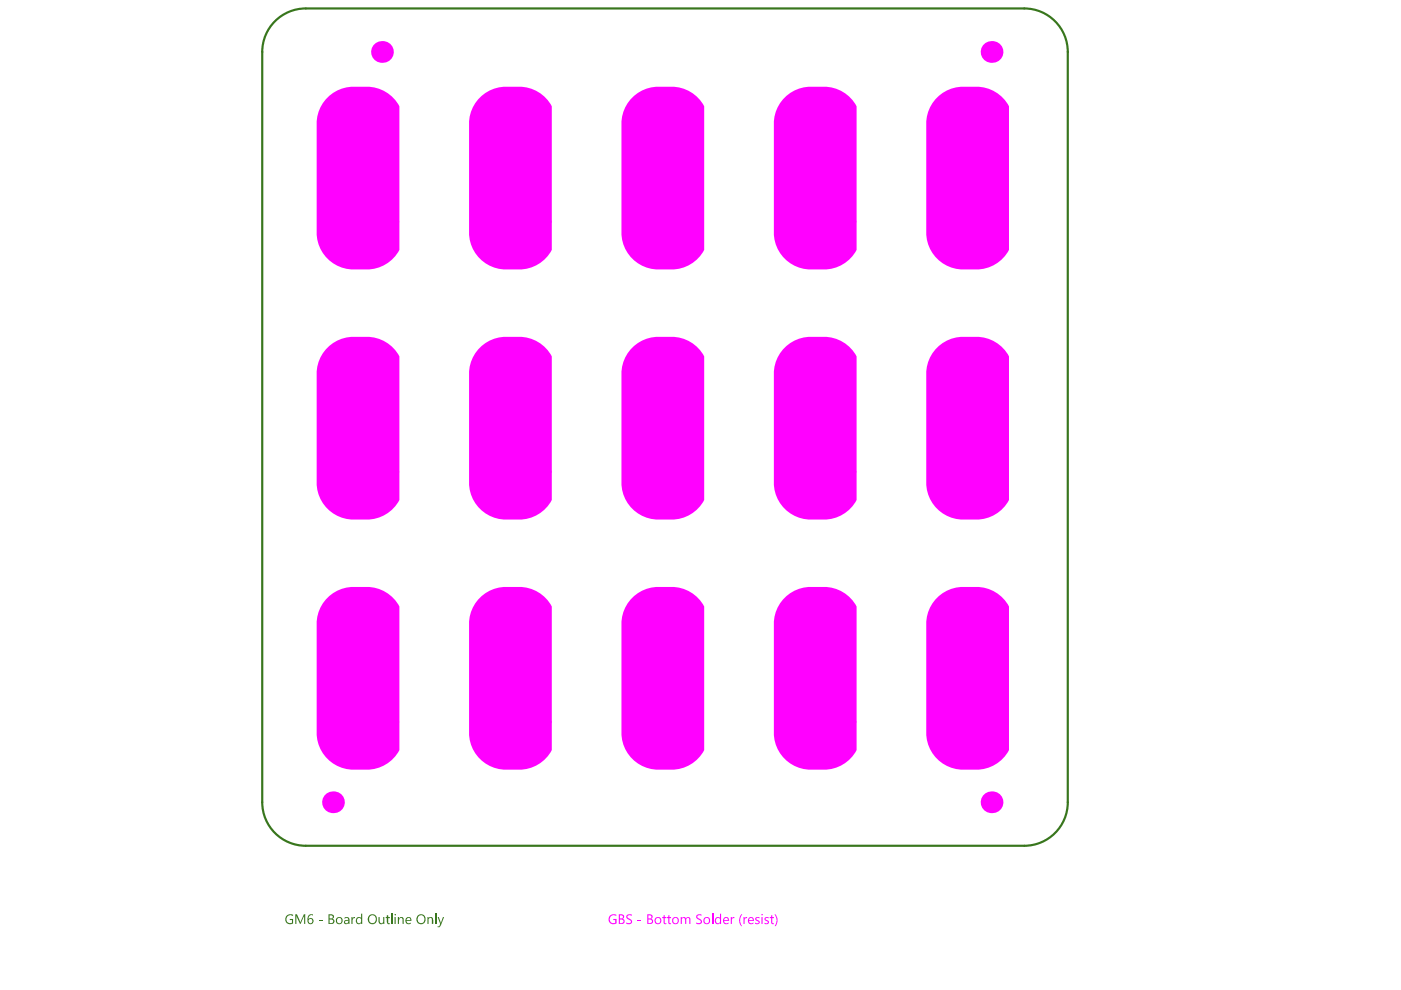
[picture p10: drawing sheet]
<svg xmlns="http://www.w3.org/2000/svg" width="297mm" height="210mm" viewBox="0 0 297 210" stroke-linecap="round" stroke-linejoin="round" font-family="sans-serif">
<path d="M55.6 11v159.1M64.8 1.8h152.4M226.4 11v159.1M64.8 179.3h152.4" fill="none" stroke="#38761d" stroke-width=".46"/>
<g fill="#38761d">
<path d="M60.8 194.1l.5-.3h.6l.2 .2-.1 .2a.84 .84 0 0 0-1.3 .6 .84 .84 0 0 0 1.2 .9v-.6h-.5v-.3h.7v1l-.4 .2-.7-.2a1.19 1.19 0 0 1-.2-1.7z"/>
<path d="M62.6 193.8h.4l.7 1.7 .7-1.7h.3v2.1h-.2v-1.8l-.8 1.8-.9-1.8v1.8h-.2z"/>
<path d="M67.6 195h.8v.2h-.8z"/>
<path d="M74.5 194.4h.2v.4l.2-.3 .4-.1v.3l-.5 .1-.1 1.1h-.2z"/>
<path d="M80.3 194.4h.2v.9a.39 .39 0 0 0 .4 .5 .39 .39 0 0 0 .4-.5v-.9h.2v1.5h-.2v-.2a.54 .54 0 0 1-.7 .2 .54 .54 0 0 1-.3-.6z"/>
<path d="M82 194.1l.3-.1v.4h.4v.3h-.4v1h.4a.31 .31 0 0 1-.4 .2 .31 .31 0 0 1-.2-.4l-.1-.8h-.2v-.3h.2z"/>
<path d="M65.4 194.1a.72 .72 0 0 1 1-.2v.2a.7 .7 0 0 0-1 .8l.1-.1a.65 .65 0 0 1 .9 .3 .65 .65 0 0 1-.5 .9 .65 .65 0 0 1-.7-.7zM65.4 195.3a.45 .45 0 0 0 .9 0 .45 .45 0 0 0-.9 0z"/>
<path d="M69.9 194.1v.6h.3a.33 .33 0 0 0 .4-.3 .33 .33 0 0 0-.4-.3zM69.9 195v.7h.3a.39 .39 0 0 0 .4-.4 .39 .39 0 0 0-.4-.3zM69.6 193.8h.7a.51 .51 0 0 1 .5 .5 .51 .51 0 0 1-.3 .5 .55 .55 0 0 1 .4 .7 .55 .55 0 0 1-.7 .4h-.6z"/>
<path d="M71.4 195.1a.55 .55 0 0 0 1.1 0 .55 .55 0 0 0-1.1 0zM71.2 195.2a.75 .75 0 0 1 1.5 0 .75 .75 0 0 1-1.5 0z"/>
<path d="M73.2 195.4a.36 .36 0 0 0 .3 .4 .36 .36 0 0 0 .4-.4v-.2zM73 194.5h.2a.59 .59 0 0 1 .9 .5v.9h-.2l-.1-.2a.45 .45 0 0 1-.8 .1 .45 .45 0 0 1 .4-.7l.5-.1a.45 .45 0 0 0-.4-.4 .45 .45 0 0 0-.5 .2z"/>
<path d="M75.6 194.6l.1-.1a.56 .56 0 0 1 .9 .2v-1h.2v2.2h-.2l-.1-.2a.68 .68 0 0 1-1 0 .68 .68 0 0 1 .1-1zM75.7 194.8v.2a.47 .47 0 0 0 .3 .7 .47 .47 0 0 0 .6-.4v-.3a.43 .43 0 0 0-.4-.4 .43 .43 0 0 0-.5 .2z"/>
<path d="M78.4 194.3l-.1 .7a.74 .74 0 0 0 .9 .7 .74 .74 0 0 0 .5-1l-.4-.6h-.6zM77.9 194.9a1.05 1.05 0 0 1 2.1 0 1.05 1.05 0 0 1-2.1 0z"/>
</g>
<path d="M83.1 193.7v2.2" fill="none" stroke="#38761d" stroke-width=".23"/>
<g fill="#38761d">
<path d="M84.4 194.4h.2v.3a.52 .52 0 0 1 .6-.3 .52 .52 0 0 1 .4 .6v.9h-.2v-.8a.37 .37 0 0 0-.4-.5 .37 .37 0 0 0-.3 .5l-.1 .8h-.2z"/>
<path d="M90.6 194.4h.3v.3a.52 .52 0 0 1 .6-.3 .52 .52 0 0 1 .4 .6v.9h-.3v-.8a.37 .37 0 0 0-.4-.5 .37 .37 0 0 0-.3 .5v.8h-.3z"/>
<path d="M83.6 193.9a.2 .2 0 0 1 .4 0 .2 .2 0 0 1-.4 0zM83.7 194.4h.2v1.5h-.2z"/>
<path d="M86.2 194.8v.3h.8a.4 .4 0 0 0-.3-.5 .4 .4 0 0 0-.5 .2zM86.1 194.6l.4-.2a.65 .65 0 0 1 .7 .9h-1a.56 .56 0 0 0 .3 .4 .56 .56 0 0 0 .6-.1v.2l-.3 .2a.8 .8 0 0 1-.8-.5 .8 .8 0 0 1 .1-.9z"/>
<path d="M88.7 194.3l-.1 .7a.73 .73 0 0 0 .9 .7 .73 .73 0 0 0 .4-1.1 .71 .71 0 0 0-.5-.5 .71 .71 0 0 0-.7 .2zM88.2 194.9a1.05 1.05 0 0 1 2.1 0 1.05 1.05 0 0 1-2.1 0z"/>
</g>
<path d="M92.4 193.7v2.2" fill="none" stroke="#38761d" stroke-width=".23"/>
<path d="M92.8 194.4h.2l.4 1.3 .5-1.3h.2l-.6 1.8-.3 .4h-.4v-.2h.4l.1-.5z" fill="#38761d"/>
<path d="M64.8 1.8a9.2 9.2 0 0 0-9.2 9.2M217.2 1.8a9.2 9.2 0 0 1 9.2 9.2M55.6 170.1a9.2 9.2 0 0 0 9.2 9.2M226.4 170.1a9.2 9.2 0 0 1-9.2 9.2" fill="none" stroke="#38761d" stroke-width=".46"/>
<g fill="#f0f">
<path d="M129.2 194.3l.6-.5 .8 .1 .1 .3-.8-.1a.84 .84 0 0 0-.6 1.1 .84 .84 0 0 0 1.1 .5v-.6h-.4v-.3h.7v1l-.8 .2a1.06 1.06 0 0 1-.7-1.7z"/>
<path d="M132.8 194.1l.4-.3h.6l.2 .4-.2-.1a.4 .4 0 0 0-.7 .1 .4 .4 0 0 0 .4 .6h.1a.62 .62 0 0 1 .3 .9 .62 .62 0 0 1-.8 .3l-.3-.2v-.3l.2 .2a.47 .47 0 0 0 .6 0 .47 .47 0 0 0 .1-.5l-.5-.3a.63 .63 0 0 1-.4-.8z"/>
<path d="M135.2 195h.7v.2h-.7z"/>
<path d="M140.7 194.1l.2-.1v.4h.4v.3h-.4v1h.4l-.1 .2a.35 .35 0 0 1-.4 0 .35 .35 0 0 1-.1-.4v-.8h-.3v-.3h.3z"/>
<path d="M141.7 194.1l.2-.1v.4h.4v.3h-.4v1h.4l-.1 .2a.35 .35 0 0 1-.4 0 .35 .35 0 0 1-.1-.4v-.8h-.3v-.3h.3z"/>
<path d="M144.3 194.4h.3v.3a.5 .5 0 0 1 .8 0 .49 .49 0 0 1 .7-.3 .49 .49 0 0 1 .3 .6v.9h-.3v-.8a.35 .35 0 0 0-.3-.5 .35 .35 0 0 0-.3 .5v.8h-.2v-.8a.37 .37 0 0 0-.4-.5 .37 .37 0 0 0-.3 .5v.8h-.3z"/>
<path d="M147.7 194.1l.3-.3h.7v.3a.43 .43 0 0 0-.6 0 .43 .43 0 0 0-.1 .5l.6 .4a.58 .58 0 0 1 .2 .7 .58 .58 0 0 1-.8 .3l-.4-.2v-.3l.3 .2a.38 .38 0 0 0 .5 0 .38 .38 0 0 0 0-.6l-.4-.2a.58 .58 0 0 1-.3-.8z"/>
<path d="M131.4 194.1v.6h.3a.33 .33 0 0 0 .4-.3 .33 .33 0 0 0-.4-.3zM131.4 195v.7h.4a.39 .39 0 0 0 .4-.4 .39 .39 0 0 0-.5-.3zM131.2 193.8l.7 .1a.43 .43 0 0 1 .4 .2 .43 .43 0 0 1 0 .5l-.2 .2a.55 .55 0 0 1 .3 .7 .55 .55 0 0 1-.6 .4h-.6z"/>
<path d="M137.5 194.1v.6h.2a.33 .33 0 0 0 .4-.3 .33 .33 0 0 0-.3-.3zM137.5 195v.7h.3a.39 .39 0 0 0 .4-.4 .39 .39 0 0 0-.4-.3zM137.2 193.8l.7 .1a.43 .43 0 0 1 .5 .3 .43 .43 0 0 1-.2 .5l-.1 .1a.55 .55 0 0 1 .3 .7 .55 .55 0 0 1-.6 .4h-.6z"/>
<path d="M139 195.1a.54 .54 0 0 0 1 0 .54 .54 0 0 0-1 0zM138.8 195.2a.74 .74 0 0 1 1.4 0 .74 .74 0 0 1-1.4 0z"/>
<path d="M142.7 195.1a.54 .54 0 0 0 1 0 .54 .54 0 0 0-1 0zM142.5 195.2a.77 .77 0 0 1 1.5 0 .77 .77 0 0 1-1.5 0z"/>
<path d="M149.3 195.2a.55 .55 0 0 0 1.1 0 .55 .55 0 0 0-1.1 0zM149.1 195.2a.75 .75 0 0 1 1.5 0 .75 .75 0 0 1-1.5 0z"/>
</g>
<path d="M151.1 193.7v2.2" fill="none" stroke="#f0f" stroke-width=".23"/>
<g fill="#f0f">
<path d="M154.9 194.4h.3v.4l.2-.4h.3v.3a.44 .44 0 0 0-.5 .5v.7h-.3z"/>
<path d="M157.1 193.9l.3-.1-.5 1v.7l.4 .9h-.2l-.2-.3-.2-.8 .1-.8z"/>
<path d="M157.6 194.4h.3v.4l.3-.4h.2v.3a.5 .5 0 0 0-.5 .5v.7h-.3z"/>
<path d="M160.2 194.6l.7-.2 .1 .3a.34 .34 0 0 0-.4-.1 .34 .34 0 0 0-.2 .3l.2 .2a.43 .43 0 0 1 .4 .3 .43 .43 0 0 1-.2 .5h-.7v-.3a.42 .42 0 0 0 .4 .2 .42 .42 0 0 0 .4-.3l-.2-.2a.49 .49 0 0 1-.5-.2 .49 .49 0 0 1 0-.5z"/>
<path d="M162.1 194.7a.59 .59 0 0 1 .9-.2v.2a.3 .3 0 0 0-.5-.1 .3 .3 0 0 0-.1 .4l.1 .1a.48 .48 0 0 1 .5 .6 .48 .48 0 0 1-.8 .2h-.1v-.2a.33 .33 0 0 0 .5 .1 .33 .33 0 0 0 .1-.4l-.1-.1a.52 .52 0 0 1-.5-.6z"/>
<path d="M163.5 194.1l.2-.1v.4h.4v.3h-.4v1h.4v.2a.38 .38 0 0 1-.4 0 .38 .38 0 0 1-.2-.4v-.8h-.3v-.3h.3z"/>
<path d="M164.2 193.8h.2l.4 .9v.8l-.4 .9h-.2l.3-.4 .2-1z"/>
<path d="M69.1 127.1a7.8 7.8 0 0 1 5.9-2.6 12 12 0 0 1 6.3 .8 7.7 7.7 0 0 1 3.4 3.3v30.4a7.7 7.7 0 0 1-6.9 4.2 12.2 12.2 0 0 1-6.3-.8 7.8 7.8 0 0 1-4.4-7.1v-23a7.7 7.7 0 0 1 2-5.2z"/>
<path d="M101.4 127.1a7.8 7.8 0 0 1 5.9-2.6 12 12 0 0 1 6.3 .8 7.7 7.7 0 0 1 3.4 3.3v30.4a7.7 7.7 0 0 1-6.9 4.2 12.2 12.2 0 0 1-6.3-.8 7.8 7.8 0 0 1-4.3-7.1v-23a7.7 7.7 0 0 1 1.9-5.2z"/>
<path d="M133.7 127.1a7.8 7.8 0 0 1 5.9-2.6 12 12 0 0 1 6.4 .8 7.7 7.7 0 0 1 3.3 3.3v30.4a7.7 7.7 0 0 1-6.9 4.2 12.2 12.2 0 0 1-6.3-.8 7.8 7.8 0 0 1-4.3-7.1v-23a7.7 7.7 0 0 1 1.9-5.2z"/>
<path d="M166 127.1a7.8 7.8 0 0 1 5.9-2.6 12 12 0 0 1 6.4 .8 7.7 7.7 0 0 1 3.3 3.3v30.4a7.7 7.7 0 0 1-6.9 4.2 12.2 12.2 0 0 1-6.3-.8 7.8 7.8 0 0 1-4.3-7.1v-23a7.7 7.7 0 0 1 1.9-5.2z"/>
<path d="M198.3 127.1a7.8 7.8 0 0 1 5.9-2.6 12 12 0 0 1 6.4 .8 7.7 7.7 0 0 1 3.3 3.3v30.4a7.7 7.7 0 0 1-6.9 4.2 12.2 12.2 0 0 1-6.2-.8 7.8 7.8 0 0 1-4.4-7.1v-23a7.7 7.7 0 0 1 1.9-5.2z"/>
<path d="M69.1 74.1a7.8 7.8 0 0 1 5.9-2.7 12 12 0 0 1 6.3 .9 7.7 7.7 0 0 1 3.4 3.3v30.4a7.7 7.7 0 0 1-6.9 4.2 12.2 12.2 0 0 1-6.3-.8 7.8 7.8 0 0 1-4.4-7.1v-23a7.7 7.7 0 0 1 2-5.2z"/>
<path d="M101.4 74.1a7.8 7.8 0 0 1 5.9-2.7 12 12 0 0 1 6.3 .9 7.7 7.7 0 0 1 3.4 3.3v30.4a7.7 7.7 0 0 1-6.9 4.2 12.2 12.2 0 0 1-6.3-.8 7.8 7.8 0 0 1-4.3-7.1v-23a7.7 7.7 0 0 1 1.9-5.2z"/>
<path d="M133.7 74.1a7.8 7.8 0 0 1 5.9-2.7 12 12 0 0 1 6.4 .9 7.7 7.7 0 0 1 3.3 3.3v30.4a7.7 7.7 0 0 1-6.9 4.2 12.2 12.2 0 0 1-6.3-.8 7.8 7.8 0 0 1-4.3-7.1v-23a7.7 7.7 0 0 1 1.9-5.2z"/>
<path d="M166 74.1a7.8 7.8 0 0 1 5.9-2.7 12 12 0 0 1 6.4 .9 7.7 7.7 0 0 1 3.3 3.3v30.4a7.7 7.7 0 0 1-6.9 4.2 12.2 12.2 0 0 1-6.3-.8 7.8 7.8 0 0 1-4.3-7.1v-23a7.7 7.7 0 0 1 1.9-5.2z"/>
<path d="M198.3 74.1a7.8 7.8 0 0 1 5.9-2.7 12 12 0 0 1 6.4 .9 7.7 7.7 0 0 1 3.3 3.3v30.4a7.7 7.7 0 0 1-6.9 4.2 12.2 12.2 0 0 1-6.2-.8 7.8 7.8 0 0 1-4.4-7.1v-23a7.7 7.7 0 0 1 1.9-5.2z"/>
<path d="M69.1 21.1a7.8 7.8 0 0 1 5.9-2.7 12 12 0 0 1 6.3 .8 7.7 7.7 0 0 1 3.4 3.3v30.5a7.7 7.7 0 0 1-6.9 4.1 12.2 12.2 0 0 1-6.3-.8 7.8 7.8 0 0 1-4.4-7v-23.1a7.7 7.7 0 0 1 2-5.1z"/>
<path d="M101.4 21.1a7.8 7.8 0 0 1 5.9-2.7 12 12 0 0 1 6.3 .8 7.7 7.7 0 0 1 3.4 3.3v30.5a7.7 7.7 0 0 1-6.9 4.1 12.2 12.2 0 0 1-6.3-.8 7.8 7.8 0 0 1-4.3-7v-23.1a7.7 7.7 0 0 1 1.9-5.1z"/>
<path d="M133.7 21.1a7.8 7.8 0 0 1 5.9-2.7 12 12 0 0 1 6.4 .8 7.7 7.7 0 0 1 3.3 3.3v30.5a7.7 7.7 0 0 1-6.9 4.1 12.2 12.2 0 0 1-6.3-.8 7.8 7.8 0 0 1-4.3-7v-23.1a7.7 7.7 0 0 1 1.9-5.1z"/>
<path d="M166 21.1a7.8 7.8 0 0 1 5.9-2.7 12 12 0 0 1 6.4 .8 7.7 7.7 0 0 1 3.3 3.3v30.5a7.7 7.7 0 0 1-6.9 4.1 12.2 12.2 0 0 1-6.3-.8 7.8 7.8 0 0 1-4.3-7v-23.1a7.7 7.7 0 0 1 1.9-5.1z"/>
<path d="M198.3 21.1a7.8 7.8 0 0 1 5.9-2.7 12 12 0 0 1 6.4 .8 7.7 7.7 0 0 1 3.3 3.3v30.5a7.7 7.7 0 0 1-6.9 4.1 12.2 12.2 0 0 1-6.2-.8 7.8 7.8 0 0 1-4.4-7v-23.1a7.7 7.7 0 0 1 1.9-5.1z"/>
<path d="M151.7 194.7a.6 .6 0 0 1 1 0v-1h.2v2.2h-.2v-.2a.66 .66 0 0 1-1 0 .66 .66 0 0 1 0-.9zM151.9 194.8l-.1 .3a.45 .45 0 0 0 .3 .6 .45 .45 0 0 0 .6-.4v-.3a.44 .44 0 0 0-.4-.3 .44 .44 0 0 0-.4 .1z"/>
<path d="M153.6 194.7l-.1 .4 .9-.1a.41 .41 0 0 0-.7-.3zM153.5 194.6l.1-.1a.64 .64 0 0 1 .8 0 .64 .64 0 0 1 .2 .8h-1.1a.53 .53 0 0 0 .4 .5 .53 .53 0 0 0 .6-.2v.2l-.4 .2a.8 .8 0 0 1-.8-.5 .8 .8 0 0 1 .2-.9z"/>
<path d="M158.9 194.7l-.1 .4h.8a.44 .44 0 0 0-.2-.4 .44 .44 0 0 0-.5 0zM158.7 194.6l.2-.1a.64 .64 0 0 1 .7 0 .64 .64 0 0 1 .3 .8h-1.1a.56 .56 0 0 0 .4 .4 .56 .56 0 0 0 .5-.1v.2l-.2 .1a.77 .77 0 0 1-.9-.3 .77 .77 0 0 1 .1-1z"/>
<path d="M161.4 193.9a.16 .16 0 0 1 .3 0 .16 .16 0 0 1-.3 0zM161.4 194.4h.3v1.5h-.3z"/>
<circle cx="70.6" cy="170.1" r="2.31"/>
<circle cx="210.2" cy="11" r="2.31"/>
<circle cx="210.2" cy="170.1" r="2.31"/>
<circle cx="81" cy="11" r="2.31"/>
<circle cx="69.2" cy="153.8" r=".58"/>
<circle cx="77.8" cy="155.3" r="1.15"/>
<circle cx="81.2" cy="149.4" r=".58"/>
<circle cx="77.8" cy="132.3" r="6.5"/>
<circle cx="101.5" cy="153.8" r=".58"/>
<circle cx="110.1" cy="155.3" r="1.15"/>
<circle cx="113.5" cy="149.4" r=".58"/>
<circle cx="110.1" cy="132.3" r="6.5"/>
<circle cx="133.9" cy="153.8" r=".58"/>
<circle cx="142.4" cy="155.3" r="1.15"/>
<circle cx="145.8" cy="149.4" r=".58"/>
<circle cx="142.4" cy="132.3" r="6.5"/>
<circle cx="166.2" cy="153.8" r=".58"/>
<circle cx="174.7" cy="155.3" r="1.15"/>
<circle cx="178.2" cy="149.4" r=".58"/>
<circle cx="174.7" cy="132.3" r="6.5"/>
<circle cx="198.5" cy="153.8" r=".58"/>
<circle cx="207" cy="155.3" r="1.15"/>
<circle cx="210.5" cy="149.4" r=".58"/>
<circle cx="207" cy="132.3" r="6.5"/>
<circle cx="69.2" cy="100.8" r=".58"/>
<circle cx="77.8" cy="102.3" r="1.15"/>
<circle cx="81.2" cy="96.3" r=".58"/>
<circle cx="77.8" cy="79.3" r="6.5"/>
<circle cx="101.5" cy="100.8" r=".58"/>
<circle cx="110.1" cy="102.3" r="1.15"/>
<circle cx="113.5" cy="96.3" r=".58"/>
<circle cx="110.1" cy="79.3" r="6.5"/>
<circle cx="133.9" cy="100.8" r=".58"/>
<circle cx="142.4" cy="102.3" r="1.15"/>
<circle cx="145.8" cy="96.3" r=".58"/>
<circle cx="142.4" cy="79.3" r="6.5"/>
<circle cx="166.2" cy="100.8" r=".58"/>
<circle cx="174.7" cy="102.3" r="1.15"/>
<circle cx="178.2" cy="96.3" r=".58"/>
<circle cx="174.7" cy="79.3" r="6.5"/>
<circle cx="198.5" cy="100.8" r=".58"/>
<circle cx="207" cy="102.3" r="1.15"/>
<circle cx="210.5" cy="96.3" r=".58"/>
<circle cx="207" cy="79.3" r="6.5"/>
<circle cx="69.2" cy="47.8" r=".58"/>
<circle cx="77.8" cy="49.3" r="1.15"/>
<circle cx="81.2" cy="43.3" r=".58"/>
<circle cx="77.8" cy="26.2" r="6.5"/>
<circle cx="101.5" cy="47.8" r=".58"/>
<circle cx="110.1" cy="49.3" r="1.15"/>
<circle cx="113.5" cy="43.3" r=".58"/>
<circle cx="110.1" cy="26.2" r="6.5"/>
<circle cx="133.9" cy="47.8" r=".58"/>
<circle cx="142.4" cy="49.3" r="1.15"/>
<circle cx="145.8" cy="43.3" r=".58"/>
<circle cx="142.4" cy="26.2" r="6.5"/>
<circle cx="166.2" cy="47.8" r=".58"/>
<circle cx="174.7" cy="49.3" r="1.15"/>
<circle cx="178.2" cy="43.3" r=".58"/>
<circle cx="174.7" cy="26.2" r="6.5"/>
<circle cx="198.5" cy="47.8" r=".58"/>
<circle cx="207" cy="49.3" r="1.15"/>
<circle cx="210.5" cy="43.3" r=".58"/>
<circle cx="207" cy="26.2" r="6.5"/>
<circle cx="70.3" cy="159.7" r=".4"/>
<circle cx="84" cy="153.1" r=".4"/>
<circle cx="77.8" cy="148.7" r=".4"/>
<circle cx="102.6" cy="159.7" r=".4"/>
<circle cx="116.3" cy="153.1" r=".4"/>
<circle cx="110.1" cy="148.7" r=".4"/>
<circle cx="134.9" cy="159.7" r=".4"/>
<circle cx="148.7" cy="153.1" r=".4"/>
<circle cx="142.4" cy="148.7" r=".4"/>
<circle cx="167.2" cy="159.7" r=".4"/>
<circle cx="181" cy="153.1" r=".4"/>
<circle cx="174.7" cy="148.7" r=".4"/>
<circle cx="199.5" cy="159.7" r=".4"/>
<circle cx="213.3" cy="153.1" r=".4"/>
<circle cx="207" cy="148.7" r=".4"/>
<circle cx="70.3" cy="106.6" r=".4"/>
<circle cx="84" cy="100" r=".4"/>
<circle cx="77.8" cy="95.6" r=".4"/>
<circle cx="102.6" cy="106.6" r=".4"/>
<circle cx="116.3" cy="100" r=".4"/>
<circle cx="110.1" cy="95.6" r=".4"/>
<circle cx="134.9" cy="106.6" r=".4"/>
<circle cx="148.7" cy="100" r=".4"/>
<circle cx="142.4" cy="95.6" r=".4"/>
<circle cx="167.2" cy="106.6" r=".4"/>
<circle cx="181" cy="100" r=".4"/>
<circle cx="174.7" cy="95.6" r=".4"/>
<circle cx="199.5" cy="106.6" r=".4"/>
<circle cx="213.3" cy="100" r=".4"/>
<circle cx="207" cy="95.6" r=".4"/>
<circle cx="70.3" cy="53.6" r=".4"/>
<circle cx="84" cy="47" r=".4"/>
<circle cx="77.8" cy="42.6" r=".4"/>
<circle cx="102.6" cy="53.6" r=".4"/>
<circle cx="116.3" cy="47" r=".4"/>
<circle cx="110.1" cy="42.6" r=".4"/>
<circle cx="134.9" cy="53.6" r=".4"/>
<circle cx="148.7" cy="47" r=".4"/>
<circle cx="142.4" cy="42.6" r=".4"/>
<circle cx="167.2" cy="53.6" r=".4"/>
<circle cx="181" cy="47" r=".4"/>
<circle cx="174.7" cy="42.6" r=".4"/>
<circle cx="199.5" cy="53.6" r=".4"/>
<circle cx="213.3" cy="47" r=".4"/>
<circle cx="207" cy="42.6" r=".4"/>
</g>
</svg>
